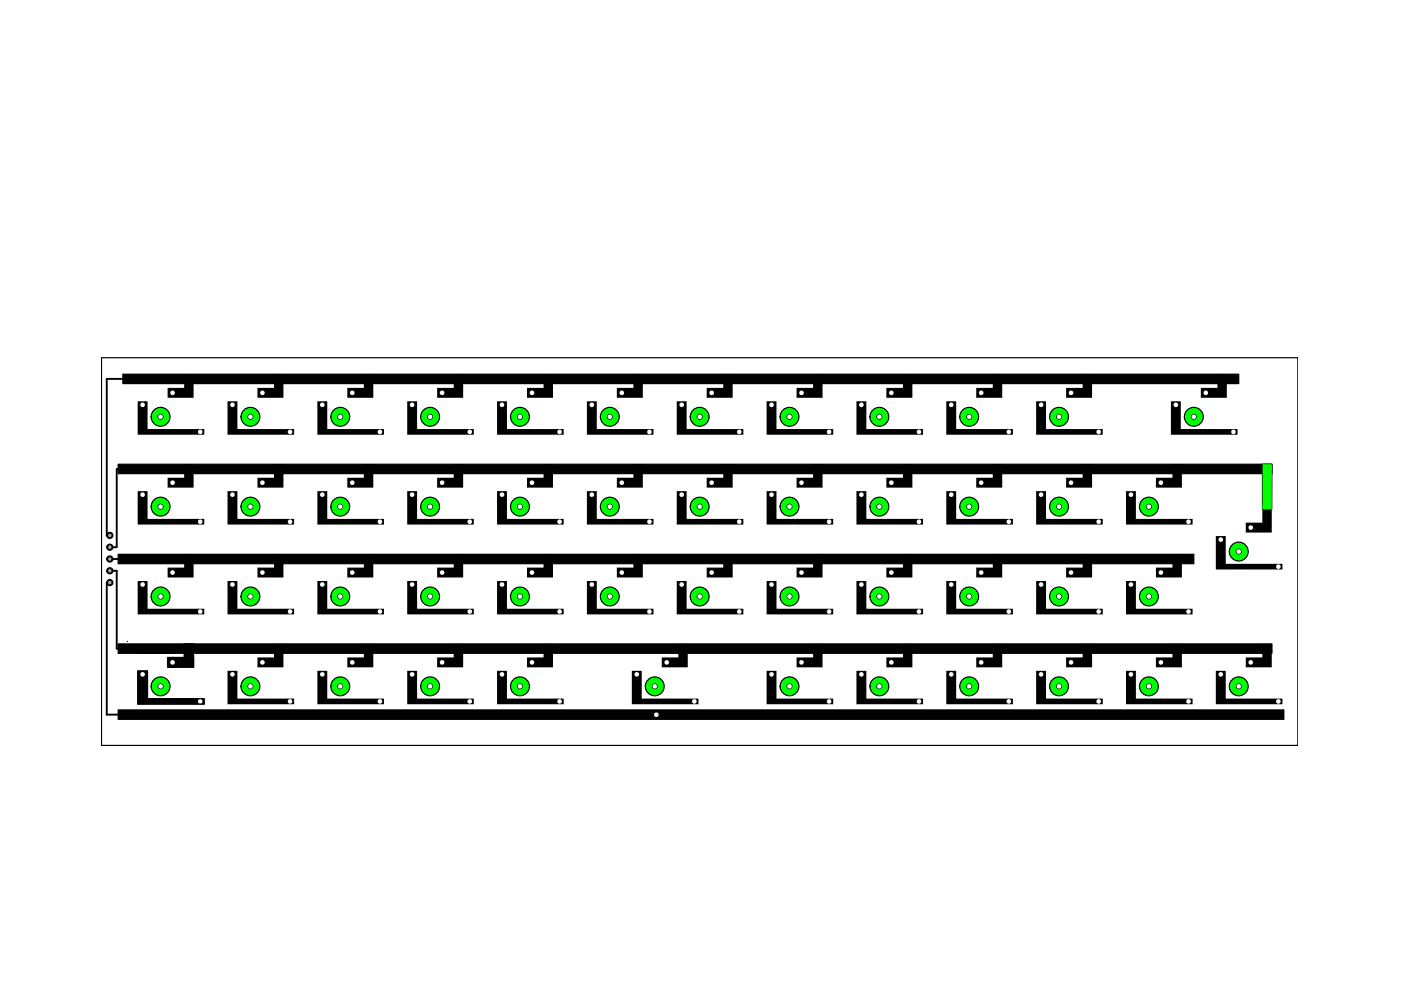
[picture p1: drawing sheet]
<svg xmlns="http://www.w3.org/2000/svg" width="297mm" height="210mm" viewBox="0 0 297 210" stroke-linecap="round" stroke-linejoin="round" font-family="sans-serif">
<path d="M26 79.3h236.6v2h-236.6zM25 117.5h228.1v2h-228.1zM25 98.4h244.7v2h-244.7zM25 136.5h244.7v2h-244.7zM35.5 139.4h3.5v-2.9h2v5h-5.5zM25 150.5h247.2v2h-247.2zM29.2 142.2h2.1v5.9h12v1.2h-14.1z" fill="#000"/>
<circle cx="34" cy="145.5" r="2" fill="#0f0"/>
<g fill="none" stroke="#000" stroke-width=".25">
<path d="M25 136.5h244.7v2h-244.7zM27 136h.1"/>
<circle cx="34" cy="145.5" r=".5"/>
<circle cx="34" cy="145.5" r="2"/>
<circle cx="36.6" cy="140.4" r="1.05"/>
<circle cx="36.6" cy="140.4" r=".5"/>
</g>
<circle cx="34" cy="145.5" r=".5" fill="#f7f7f7"/>
<g fill="none" stroke="#000" stroke-width=".25">
<path d="M29.2 138.5h7.1M41 139.4v2.1M25 150.5h247.2v2h-247.2zM272.2 150.5v2"/>
<circle cx="30.2" cy="143" r=".5"/>
<circle cx="42.4" cy="148.7" r=".5"/>
</g>
<g fill="#fff">
<circle cx="30.2" cy="143" r=".5"/>
<circle cx="36.6" cy="140.4" r=".5"/>
<circle cx="42.4" cy="148.7" r=".5"/>
</g>
<path d="M35.5 139.4h3.5v-2.9h2v5h-5.5zM29.2 142.2h2.1v5.9h12v1.2h-14.1z" fill="none" stroke="#000" stroke-width=".25"/>
<path d="M54.6 139.4h3.5v-2.9h2v5h-5.5zM48.2 142.2h2.1v5.9h12.1v1.2h-14.2z" fill="#000"/>
<circle cx="53.1" cy="145.5" r="2" fill="#0f0"/>
<g fill="none" stroke="#000" stroke-width=".25">
<circle cx="53.1" cy="145.5" r=".5"/>
<circle cx="53.1" cy="145.5" r="2"/>
</g>
<circle cx="53.1" cy="145.5" r=".5" fill="#f7f7f7"/>
<g fill="#fff">
<circle cx="49.3" cy="143" r=".5"/>
<circle cx="55.6" cy="140.4" r=".5"/>
<circle cx="61.5" cy="148.7" r=".5"/>
</g>
<path d="M73.6 139.4h3.5v-2.9h2v5h-5.5zM67.3 142.2h2.1v5.9h12v1.2h-14.1z" fill="#000"/>
<circle cx="72.1" cy="145.5" r="2" fill="#0f0"/>
<g fill="none" stroke="#000" stroke-width=".25">
<circle cx="72.1" cy="145.5" r="2"/>
<circle cx="72.1" cy="145.5" r=".5"/>
</g>
<circle cx="72.1" cy="145.5" r=".5" fill="#f7f7f7"/>
<g fill="#fff">
<circle cx="68.3" cy="143" r=".5"/>
<circle cx="74.7" cy="140.4" r=".5"/>
<circle cx="80.5" cy="148.7" r=".5"/>
</g>
<path d="M92.7 139.4h3.5v-2.9h2v5h-5.5zM86.3 142.2h2.1v5.9h12.1v1.2h-14.2z" fill="#000"/>
<circle cx="91.2" cy="145.5" r="2" fill="#0f0"/>
<g fill="none" stroke="#000" stroke-width=".25">
<circle cx="91.2" cy="145.5" r=".5"/>
<circle cx="91.2" cy="145.5" r="2"/>
</g>
<circle cx="91.2" cy="145.5" r=".5" fill="#f7f7f7"/>
<g fill="#fff">
<circle cx="87.4" cy="143" r=".5"/>
<circle cx="93.7" cy="140.4" r=".5"/>
<circle cx="99.6" cy="148.7" r=".5"/>
</g>
<path d="M111.7 139.4h3.5v-2.9h2v5h-5.5zM105.4 142.2h2.1v5.9h12v1.2h-14.1z" fill="#000"/>
<circle cx="110.2" cy="145.5" r="2" fill="#0f0"/>
<g fill="none" stroke="#000" stroke-width=".25">
<circle cx="110.2" cy="145.5" r="2"/>
<circle cx="110.2" cy="145.5" r=".5"/>
</g>
<circle cx="110.2" cy="145.5" r=".5" fill="#f7f7f7"/>
<g fill="#fff">
<circle cx="106.4" cy="143" r=".5"/>
<circle cx="112.8" cy="140.4" r=".5"/>
<circle cx="118.6" cy="148.7" r=".5"/>
</g>
<path d="M140.3 139.4h3.5v-2.9h2v5h-5.5zM134 142.2h2.1v5.9h12v1.2h-14.1z" fill="#000"/>
<circle cx="138.8" cy="145.5" r="2" fill="#0f0"/>
<g fill="none" stroke="#000" stroke-width=".25">
<circle cx="138.8" cy="145.5" r=".5"/>
<circle cx="138.8" cy="145.5" r="2"/>
</g>
<circle cx="138.8" cy="145.5" r=".5" fill="#f7f7f7"/>
<g fill="#fff">
<circle cx="135" cy="143" r=".5"/>
<circle cx="141.4" cy="140.4" r=".5"/>
<circle cx="147.2" cy="148.7" r=".5"/>
</g>
<path d="M168.9 139.4h3.5v-2.9h2v5h-5.5zM162.5 142.2h2.1v5.9h12.1v1.2h-14.2z" fill="#000"/>
<circle cx="167.4" cy="145.5" r="2" fill="#0f0"/>
<g fill="none" stroke="#000" stroke-width=".25">
<circle cx="167.4" cy="145.5" r=".5"/>
<circle cx="167.4" cy="145.5" r="2"/>
</g>
<circle cx="167.4" cy="145.5" r=".5" fill="#f7f7f7"/>
<g fill="#fff">
<circle cx="163.6" cy="143" r=".5"/>
<circle cx="169.9" cy="140.4" r=".5"/>
<circle cx="175.8" cy="148.7" r=".5"/>
</g>
<path d="M187.9 139.4h3.5v-2.9h2v5h-5.5zM181.6 142.2h2.1v5.9h12v1.2h-14.1z" fill="#000"/>
<circle cx="186.4" cy="145.5" r="2" fill="#0f0"/>
<g fill="none" stroke="#000" stroke-width=".25">
<circle cx="186.4" cy="145.5" r="2"/>
<circle cx="186.4" cy="145.5" r=".5"/>
</g>
<circle cx="186.4" cy="145.5" r=".5" fill="#f7f7f7"/>
<g fill="#fff">
<circle cx="182.6" cy="143" r=".5"/>
<circle cx="189" cy="140.4" r=".5"/>
<circle cx="194.8" cy="148.7" r=".5"/>
</g>
<path d="M207 139.4h3.5v-2.9h2v5h-5.5zM200.6 142.2h2.1v5.9h12.1v1.2h-14.2z" fill="#000"/>
<circle cx="205.5" cy="145.5" r="2" fill="#0f0"/>
<g fill="none" stroke="#000" stroke-width=".25">
<circle cx="205.5" cy="145.5" r=".5"/>
<circle cx="205.5" cy="145.5" r="2"/>
</g>
<circle cx="205.5" cy="145.5" r=".5" fill="#f7f7f7"/>
<g fill="#fff">
<circle cx="201.7" cy="143" r=".5"/>
<circle cx="208" cy="140.4" r=".5"/>
<circle cx="213.9" cy="148.7" r=".5"/>
</g>
<path d="M226 139.4h3.5v-2.9h2v5h-5.5zM219.7 142.2h2.1v5.9h12v1.2h-14.1z" fill="#000"/>
<circle cx="224.5" cy="145.5" r="2" fill="#0f0"/>
<g fill="none" stroke="#000" stroke-width=".25">
<circle cx="224.5" cy="145.5" r="2"/>
<circle cx="224.5" cy="145.5" r=".5"/>
</g>
<circle cx="224.5" cy="145.5" r=".5" fill="#f7f7f7"/>
<g fill="#fff">
<circle cx="220.7" cy="143" r=".5"/>
<circle cx="227.1" cy="140.4" r=".5"/>
<circle cx="232.9" cy="148.7" r=".5"/>
</g>
<path d="M245.1 139.4h3.5v-2.9h2v5h-5.5zM238.7 142.2h2.1v5.9h12.1v1.2h-14.2z" fill="#000"/>
<circle cx="243.6" cy="145.5" r="2" fill="#0f0"/>
<g fill="none" stroke="#000" stroke-width=".25">
<circle cx="243.6" cy="145.5" r=".5"/>
<circle cx="243.6" cy="145.5" r="2"/>
</g>
<circle cx="243.6" cy="145.5" r=".5" fill="#f7f7f7"/>
<g fill="#fff">
<circle cx="239.8" cy="143" r=".5"/>
<circle cx="246.1" cy="140.4" r=".5"/>
<circle cx="252" cy="148.7" r=".5"/>
</g>
<path d="M264.1 139.4h3.5v-2.9h2v5h-5.5zM257.8 142.2h2.1v5.9h12v1.2h-14.1z" fill="#000"/>
<circle cx="262.6" cy="145.5" r="2" fill="#0f0"/>
<g fill="none" stroke="#000" stroke-width=".25">
<circle cx="262.6" cy="145.5" r=".5"/>
<circle cx="262.6" cy="145.5" r="2"/>
</g>
<circle cx="262.6" cy="145.5" r=".5" fill="#f7f7f7"/>
<g fill="#fff">
<circle cx="258.8" cy="143" r=".5"/>
<circle cx="265.2" cy="140.4" r=".5"/>
<circle cx="271" cy="148.7" r=".5"/>
</g>
<path d="M35.5 120.3h3.5v-2.8h2v4.9h-5.5zM29.2 123.2h2.1v5.9h12v1.2h-14.1z" fill="#000"/>
<circle cx="34" cy="126.5" r="2" fill="#0f0"/>
<g fill="none" stroke="#000" stroke-width=".25">
<circle cx="34" cy="126.5" r=".5"/>
<circle cx="34" cy="126.5" r="2"/>
</g>
<circle cx="34" cy="126.5" r=".5" fill="#f7f7f7"/>
<g fill="#fff">
<circle cx="30.2" cy="123.9" r=".5"/>
<circle cx="36.6" cy="121.4" r=".5"/>
<circle cx="42.4" cy="129.7" r=".5"/>
</g>
<path d="M54.6 120.3h3.5v-2.8h2v4.9h-5.5zM48.2 123.2h2.1v5.9h12.1v1.2h-14.2z" fill="#000"/>
<circle cx="53.1" cy="126.5" r="2" fill="#0f0"/>
<g fill="none" stroke="#000" stroke-width=".25">
<circle cx="53.1" cy="126.5" r=".5"/>
<circle cx="53.1" cy="126.5" r="2"/>
</g>
<circle cx="53.1" cy="126.5" r=".5" fill="#f7f7f7"/>
<g fill="#fff">
<circle cx="49.3" cy="123.9" r=".5"/>
<circle cx="55.6" cy="121.4" r=".5"/>
<circle cx="61.5" cy="129.7" r=".5"/>
</g>
<path d="M73.6 120.3h3.5v-2.8h2v4.9h-5.5zM67.3 123.2h2.1v5.9h12v1.2h-14.1z" fill="#000"/>
<circle cx="72.1" cy="126.5" r="2" fill="#0f0"/>
<g fill="none" stroke="#000" stroke-width=".25">
<circle cx="72.1" cy="126.5" r="2"/>
<circle cx="72.1" cy="126.5" r=".5"/>
</g>
<circle cx="72.1" cy="126.5" r=".5" fill="#f7f7f7"/>
<g fill="#fff">
<circle cx="68.3" cy="123.9" r=".5"/>
<circle cx="74.7" cy="121.4" r=".5"/>
<circle cx="80.5" cy="129.7" r=".5"/>
</g>
<path d="M92.7 120.3h3.5v-2.8h2v4.9h-5.5zM86.3 123.2h2.1v5.9h12.1v1.2h-14.2z" fill="#000"/>
<circle cx="91.2" cy="126.5" r="2" fill="#0f0"/>
<g fill="none" stroke="#000" stroke-width=".25">
<circle cx="91.2" cy="126.5" r=".5"/>
<circle cx="91.2" cy="126.5" r="2"/>
</g>
<circle cx="91.2" cy="126.5" r=".5" fill="#f7f7f7"/>
<g fill="#fff">
<circle cx="87.4" cy="123.9" r=".5"/>
<circle cx="93.7" cy="121.4" r=".5"/>
<circle cx="99.6" cy="129.7" r=".5"/>
</g>
<path d="M111.7 120.3h3.5v-2.8h2v4.9h-5.5zM105.4 123.2h2.1v5.9h12v1.2h-14.1z" fill="#000"/>
<circle cx="110.2" cy="126.5" r="2" fill="#0f0"/>
<g fill="none" stroke="#000" stroke-width=".25">
<circle cx="110.2" cy="126.5" r="2"/>
<circle cx="110.2" cy="126.5" r=".5"/>
</g>
<circle cx="110.2" cy="126.5" r=".5" fill="#f7f7f7"/>
<g fill="#fff">
<circle cx="106.4" cy="123.9" r=".5"/>
<circle cx="112.8" cy="121.4" r=".5"/>
<circle cx="118.6" cy="129.7" r=".5"/>
</g>
<path d="M130.8 120.3h3.5v-2.8h2v4.9h-5.5zM124.4 123.2h2.1v5.9h12.1v1.2h-14.2z" fill="#000"/>
<circle cx="129.3" cy="126.5" r="2" fill="#0f0"/>
<g fill="none" stroke="#000" stroke-width=".25">
<circle cx="129.3" cy="126.5" r=".5"/>
<circle cx="129.3" cy="126.5" r="2"/>
</g>
<circle cx="129.3" cy="126.5" r=".5" fill="#f7f7f7"/>
<g fill="#fff">
<circle cx="125.5" cy="123.9" r=".5"/>
<circle cx="131.8" cy="121.4" r=".5"/>
<circle cx="137.7" cy="129.7" r=".5"/>
</g>
<path d="M149.8 120.3h3.5v-2.8h2v4.9h-5.5zM143.5 123.2h2.1v5.9h12v1.2h-14.1z" fill="#000"/>
<circle cx="148.3" cy="126.5" r="2" fill="#0f0"/>
<g fill="none" stroke="#000" stroke-width=".25">
<circle cx="148.3" cy="126.5" r="2"/>
<circle cx="148.3" cy="126.5" r=".5"/>
</g>
<circle cx="148.3" cy="126.5" r=".5" fill="#f7f7f7"/>
<g fill="#fff">
<circle cx="144.5" cy="123.9" r=".5"/>
<circle cx="150.9" cy="121.4" r=".5"/>
<circle cx="156.7" cy="129.7" r=".5"/>
</g>
<path d="M168.9 120.3h3.5v-2.8h2v4.9h-5.5zM162.5 123.2h2.1v5.9h12.1v1.2h-14.2z" fill="#000"/>
<circle cx="167.4" cy="126.5" r="2" fill="#0f0"/>
<g fill="none" stroke="#000" stroke-width=".25">
<circle cx="167.4" cy="126.5" r=".5"/>
<circle cx="167.4" cy="126.5" r="2"/>
</g>
<circle cx="167.4" cy="126.5" r=".5" fill="#f7f7f7"/>
<g fill="#fff">
<circle cx="163.6" cy="123.9" r=".5"/>
<circle cx="169.9" cy="121.4" r=".5"/>
<circle cx="175.8" cy="129.7" r=".5"/>
</g>
<path d="M187.9 120.3h3.5v-2.8h2v4.9h-5.5zM181.6 123.2h2.1v5.9h12v1.2h-14.1z" fill="#000"/>
<circle cx="186.4" cy="126.5" r="2" fill="#0f0"/>
<g fill="none" stroke="#000" stroke-width=".25">
<circle cx="186.4" cy="126.5" r="2"/>
<circle cx="186.4" cy="126.5" r=".5"/>
</g>
<circle cx="186.4" cy="126.5" r=".5" fill="#f7f7f7"/>
<g fill="#fff">
<circle cx="182.6" cy="123.9" r=".5"/>
<circle cx="189" cy="121.4" r=".5"/>
<circle cx="194.8" cy="129.7" r=".5"/>
</g>
<path d="M207 120.3h3.5v-2.8h2v4.9h-5.5zM200.6 123.2h2.1v5.9h12.1v1.2h-14.2z" fill="#000"/>
<circle cx="205.5" cy="126.5" r="2" fill="#0f0"/>
<g fill="none" stroke="#000" stroke-width=".25">
<circle cx="205.5" cy="126.5" r=".5"/>
<circle cx="205.5" cy="126.5" r="2"/>
</g>
<circle cx="205.5" cy="126.5" r=".5" fill="#f7f7f7"/>
<g fill="#fff">
<circle cx="201.7" cy="123.9" r=".5"/>
<circle cx="208" cy="121.4" r=".5"/>
<circle cx="213.9" cy="129.7" r=".5"/>
</g>
<path d="M226 120.3h3.5v-2.8h2v4.9h-5.5zM219.7 123.2h2.1v5.9h12v1.2h-14.1z" fill="#000"/>
<circle cx="224.5" cy="126.5" r="2" fill="#0f0"/>
<g fill="none" stroke="#000" stroke-width=".25">
<circle cx="224.5" cy="126.5" r="2"/>
<circle cx="224.5" cy="126.5" r=".5"/>
</g>
<circle cx="224.5" cy="126.5" r=".5" fill="#f7f7f7"/>
<g fill="#fff">
<circle cx="220.7" cy="123.9" r=".5"/>
<circle cx="227.1" cy="121.4" r=".5"/>
<circle cx="232.9" cy="129.7" r=".5"/>
</g>
<path d="M245.1 120.3h3.5v-2.8h2v4.9h-5.5zM238.7 123.2h2.1v5.9h12.1v1.2h-14.2z" fill="#000"/>
<circle cx="243.6" cy="126.5" r="2" fill="#0f0"/>
<g fill="none" stroke="#000" stroke-width=".25">
<circle cx="243.6" cy="126.5" r=".5"/>
<circle cx="243.6" cy="126.5" r="2"/>
</g>
<circle cx="243.6" cy="126.5" r=".5" fill="#f7f7f7"/>
<g fill="#fff">
<circle cx="239.8" cy="123.9" r=".5"/>
<circle cx="246.1" cy="121.4" r=".5"/>
<circle cx="252" cy="129.7" r=".5"/>
</g>
<path d="M264.1 110.8h3.5v-2.9h2v5h-5.5zM257.8 113.7h2.1v5.8h12v1.2h-14.1z" fill="#000"/>
<circle cx="262.6" cy="116.9" r="2" fill="#0f0"/>
<g fill="none" stroke="#000" stroke-width=".25">
<circle cx="262.6" cy="116.9" r=".5"/>
<circle cx="262.6" cy="116.9" r="2"/>
</g>
<circle cx="262.6" cy="116.9" r=".5" fill="#f7f7f7"/>
<g fill="#fff">
<circle cx="258.8" cy="114.4" r=".5"/>
<circle cx="265.2" cy="111.9" r=".5"/>
<circle cx="271" cy="120.1" r=".5"/>
</g>
<path d="M35.5 101.3h3.5v-2.9h2v5h-5.5zM29.2 104.1h2.1v5.9h12v1.2h-14.1z" fill="#000"/>
<circle cx="34" cy="107.4" r="2" fill="#0f0"/>
<g fill="none" stroke="#000" stroke-width=".25">
<circle cx="34" cy="107.4" r=".5"/>
<circle cx="34" cy="107.4" r="2"/>
</g>
<circle cx="34" cy="107.4" r=".5" fill="#f7f7f7"/>
<g fill="#fff">
<circle cx="30.2" cy="104.9" r=".5"/>
<circle cx="36.6" cy="102.3" r=".5"/>
<circle cx="42.4" cy="110.6" r=".5"/>
</g>
<path d="M54.6 101.3h3.5v-2.9h2v5h-5.5zM48.2 104.1h2.1v5.9h12.1v1.2h-14.2z" fill="#000"/>
<circle cx="53.1" cy="107.4" r="2" fill="#0f0"/>
<g fill="none" stroke="#000" stroke-width=".25">
<circle cx="53.1" cy="107.4" r=".5"/>
<circle cx="53.1" cy="107.4" r="2"/>
</g>
<circle cx="53.1" cy="107.4" r=".5" fill="#f7f7f7"/>
<g fill="#fff">
<circle cx="49.3" cy="104.9" r=".5"/>
<circle cx="55.6" cy="102.3" r=".5"/>
<circle cx="61.5" cy="110.6" r=".5"/>
</g>
<path d="M73.6 101.3h3.5v-2.9h2v5h-5.5zM67.3 104.1h2.1v5.9h12v1.2h-14.1z" fill="#000"/>
<circle cx="72.1" cy="107.4" r="2" fill="#0f0"/>
<g fill="none" stroke="#000" stroke-width=".25">
<circle cx="72.1" cy="107.4" r="2"/>
<circle cx="72.1" cy="107.4" r=".5"/>
</g>
<circle cx="72.1" cy="107.4" r=".5" fill="#f7f7f7"/>
<g fill="#fff">
<circle cx="68.3" cy="104.9" r=".5"/>
<circle cx="74.7" cy="102.3" r=".5"/>
<circle cx="80.5" cy="110.6" r=".5"/>
</g>
<path d="M92.7 101.3h3.5v-2.9h2v5h-5.5zM86.3 104.1h2.1v5.9h12.1v1.2h-14.2z" fill="#000"/>
<circle cx="91.2" cy="107.4" r="2" fill="#0f0"/>
<g fill="none" stroke="#000" stroke-width=".25">
<circle cx="91.2" cy="107.4" r=".5"/>
<circle cx="91.2" cy="107.4" r="2"/>
</g>
<circle cx="91.2" cy="107.4" r=".5" fill="#f7f7f7"/>
<g fill="#fff">
<circle cx="87.4" cy="104.9" r=".5"/>
<circle cx="93.7" cy="102.3" r=".5"/>
<circle cx="99.6" cy="110.6" r=".5"/>
</g>
<path d="M111.7 101.3h3.5v-2.9h2v5h-5.5zM105.4 104.1h2.1v5.9h12v1.2h-14.1z" fill="#000"/>
<circle cx="110.2" cy="107.4" r="2" fill="#0f0"/>
<g fill="none" stroke="#000" stroke-width=".25">
<circle cx="110.2" cy="107.4" r="2"/>
<circle cx="110.2" cy="107.4" r=".5"/>
</g>
<circle cx="110.2" cy="107.4" r=".5" fill="#f7f7f7"/>
<g fill="#fff">
<circle cx="106.4" cy="104.9" r=".5"/>
<circle cx="112.8" cy="102.3" r=".5"/>
<circle cx="118.6" cy="110.6" r=".5"/>
</g>
<path d="M130.8 101.3h3.5v-2.9h2v5h-5.5zM124.4 104.1h2.1v5.9h12.1v1.2h-14.2z" fill="#000"/>
<circle cx="129.3" cy="107.4" r="2" fill="#0f0"/>
<g fill="none" stroke="#000" stroke-width=".25">
<circle cx="129.3" cy="107.4" r=".5"/>
<circle cx="129.3" cy="107.4" r="2"/>
</g>
<circle cx="129.3" cy="107.4" r=".5" fill="#f7f7f7"/>
<g fill="#fff">
<circle cx="125.5" cy="104.9" r=".5"/>
<circle cx="131.8" cy="102.3" r=".5"/>
<circle cx="137.7" cy="110.6" r=".5"/>
</g>
<path d="M149.8 101.3h3.5v-2.9h2v5h-5.5zM143.5 104.1h2.1v5.9h12v1.2h-14.1z" fill="#000"/>
<circle cx="148.3" cy="107.4" r="2" fill="#0f0"/>
<g fill="none" stroke="#000" stroke-width=".25">
<circle cx="148.3" cy="107.4" r="2"/>
<circle cx="148.3" cy="107.4" r=".5"/>
</g>
<circle cx="148.3" cy="107.4" r=".5" fill="#f7f7f7"/>
<g fill="#fff">
<circle cx="144.5" cy="104.9" r=".5"/>
<circle cx="150.9" cy="102.3" r=".5"/>
<circle cx="156.7" cy="110.6" r=".5"/>
</g>
<path d="M168.9 101.3h3.5v-2.9h2v5h-5.5zM162.5 104.1h2.1v5.9h12.1v1.2h-14.2z" fill="#000"/>
<circle cx="167.4" cy="107.4" r="2" fill="#0f0"/>
<g fill="none" stroke="#000" stroke-width=".25">
<circle cx="167.4" cy="107.4" r=".5"/>
<circle cx="167.4" cy="107.4" r="2"/>
</g>
<circle cx="167.4" cy="107.4" r=".5" fill="#f7f7f7"/>
<g fill="#fff">
<circle cx="163.6" cy="104.9" r=".5"/>
<circle cx="169.9" cy="102.3" r=".5"/>
<circle cx="175.8" cy="110.6" r=".5"/>
</g>
<path d="M187.9 101.3h3.5v-2.9h2v5h-5.5zM181.6 104.1h2.1v5.9h12v1.2h-14.1z" fill="#000"/>
<circle cx="186.4" cy="107.4" r="2" fill="#0f0"/>
<g fill="none" stroke="#000" stroke-width=".25">
<circle cx="186.4" cy="107.4" r="2"/>
<circle cx="186.4" cy="107.4" r=".5"/>
</g>
<circle cx="186.4" cy="107.4" r=".5" fill="#f7f7f7"/>
<g fill="#fff">
<circle cx="182.6" cy="104.9" r=".5"/>
<circle cx="189" cy="102.3" r=".5"/>
<circle cx="194.8" cy="110.6" r=".5"/>
</g>
<path d="M207 101.3h3.5v-2.9h2v5h-5.5zM200.6 104.1h2.1v5.9h12.1v1.2h-14.2z" fill="#000"/>
<circle cx="205.5" cy="107.4" r="2" fill="#0f0"/>
<g fill="none" stroke="#000" stroke-width=".25">
<circle cx="205.5" cy="107.4" r=".5"/>
<circle cx="205.5" cy="107.4" r="2"/>
</g>
<circle cx="205.5" cy="107.4" r=".5" fill="#f7f7f7"/>
<g fill="#fff">
<circle cx="201.7" cy="104.9" r=".5"/>
<circle cx="208" cy="102.3" r=".5"/>
<circle cx="213.9" cy="110.6" r=".5"/>
</g>
<path d="M226 101.3h3.5v-2.9h2v5h-5.5zM219.7 104.1h2.1v5.9h12v1.2h-14.1z" fill="#000"/>
<circle cx="224.5" cy="107.4" r="2" fill="#0f0"/>
<g fill="none" stroke="#000" stroke-width=".25">
<circle cx="224.5" cy="107.4" r="2"/>
<circle cx="224.5" cy="107.4" r=".5"/>
</g>
<circle cx="224.5" cy="107.4" r=".5" fill="#f7f7f7"/>
<g fill="#fff">
<circle cx="220.7" cy="104.9" r=".5"/>
<circle cx="227.1" cy="102.3" r=".5"/>
<circle cx="232.9" cy="110.6" r=".5"/>
</g>
<path d="M245.1 101.3h3.5v-2.9h2v5h-5.5zM238.7 104.1h2.1v5.9h12.1v1.2h-14.2z" fill="#000"/>
<circle cx="243.6" cy="107.4" r="2" fill="#0f0"/>
<g fill="none" stroke="#000" stroke-width=".25">
<circle cx="243.6" cy="107.4" r=".5"/>
<circle cx="243.6" cy="107.4" r="2"/>
</g>
<circle cx="243.6" cy="107.4" r=".5" fill="#f7f7f7"/>
<g fill="#fff">
<circle cx="239.8" cy="104.9" r=".5"/>
<circle cx="246.1" cy="102.3" r=".5"/>
<circle cx="252" cy="110.6" r=".5"/>
</g>
<path d="M35.5 82.2h3.5v-2.8h2v4.9h-5.5zM29.2 85.1h2.1v5.9h12v1.2h-14.1z" fill="#000"/>
<circle cx="34" cy="88.4" r="2" fill="#0f0"/>
<g fill="none" stroke="#000" stroke-width=".25">
<circle cx="34" cy="88.4" r=".5"/>
<circle cx="34" cy="88.4" r="2"/>
</g>
<circle cx="34" cy="88.4" r=".5" fill="#f7f7f7"/>
<g fill="#fff">
<circle cx="30.2" cy="85.8" r=".5"/>
<circle cx="36.6" cy="83.3" r=".5"/>
<circle cx="42.4" cy="91.6" r=".5"/>
</g>
<path d="M54.6 82.2h3.5v-2.8h2v4.9h-5.5zM48.2 85.1h2.1v5.9h12.1v1.2h-14.2z" fill="#000"/>
<circle cx="53.1" cy="88.4" r="2" fill="#0f0"/>
<g fill="none" stroke="#000" stroke-width=".25">
<circle cx="53.1" cy="88.4" r=".5"/>
<circle cx="53.1" cy="88.4" r="2"/>
</g>
<circle cx="53.1" cy="88.4" r=".5" fill="#f7f7f7"/>
<g fill="#fff">
<circle cx="49.3" cy="85.8" r=".5"/>
<circle cx="55.6" cy="83.3" r=".5"/>
<circle cx="61.5" cy="91.6" r=".5"/>
</g>
<path d="M73.6 82.2h3.5v-2.8h2v4.9h-5.5zM67.3 85.1h2.1v5.9h12v1.2h-14.1z" fill="#000"/>
<circle cx="72.1" cy="88.4" r="2" fill="#0f0"/>
<g fill="none" stroke="#000" stroke-width=".25">
<circle cx="72.1" cy="88.4" r="2"/>
<circle cx="72.1" cy="88.4" r=".5"/>
</g>
<circle cx="72.1" cy="88.4" r=".5" fill="#f7f7f7"/>
<g fill="#fff">
<circle cx="68.3" cy="85.8" r=".5"/>
<circle cx="74.7" cy="83.3" r=".5"/>
<circle cx="80.5" cy="91.6" r=".5"/>
</g>
<path d="M92.7 82.2h3.5v-2.8h2v4.9h-5.5zM86.3 85.1h2.1v5.9h12.1v1.2h-14.2z" fill="#000"/>
<circle cx="91.2" cy="88.4" r="2" fill="#0f0"/>
<g fill="none" stroke="#000" stroke-width=".25">
<circle cx="91.2" cy="88.4" r=".5"/>
<circle cx="91.2" cy="88.4" r="2"/>
</g>
<circle cx="91.2" cy="88.4" r=".5" fill="#f7f7f7"/>
<g fill="#fff">
<circle cx="87.4" cy="85.8" r=".5"/>
<circle cx="93.7" cy="83.3" r=".5"/>
<circle cx="99.6" cy="91.6" r=".5"/>
</g>
<path d="M111.7 82.2h3.5v-2.8h2v4.9h-5.5zM105.4 85.1h2.1v5.9h12v1.2h-14.1z" fill="#000"/>
<circle cx="110.2" cy="88.4" r="2" fill="#0f0"/>
<g fill="none" stroke="#000" stroke-width=".25">
<circle cx="110.2" cy="88.4" r="2"/>
<circle cx="110.2" cy="88.4" r=".5"/>
</g>
<circle cx="110.2" cy="88.4" r=".5" fill="#f7f7f7"/>
<g fill="#fff">
<circle cx="106.4" cy="85.8" r=".5"/>
<circle cx="112.8" cy="83.3" r=".5"/>
<circle cx="118.6" cy="91.6" r=".5"/>
</g>
<path d="M130.8 82.2h3.5v-2.8h2v4.9h-5.5zM124.4 85.1h2.1v5.9h12.1v1.2h-14.2z" fill="#000"/>
<circle cx="129.3" cy="88.4" r="2" fill="#0f0"/>
<g fill="none" stroke="#000" stroke-width=".25">
<circle cx="129.3" cy="88.4" r=".5"/>
<circle cx="129.3" cy="88.4" r="2"/>
</g>
<circle cx="129.3" cy="88.4" r=".5" fill="#f7f7f7"/>
<g fill="#fff">
<circle cx="125.5" cy="85.8" r=".5"/>
<circle cx="131.8" cy="83.3" r=".5"/>
<circle cx="137.7" cy="91.6" r=".5"/>
</g>
<path d="M149.8 82.2h3.5v-2.8h2v4.9h-5.5zM143.5 85.1h2.1v5.9h12v1.2h-14.1z" fill="#000"/>
<circle cx="148.3" cy="88.4" r="2" fill="#0f0"/>
<g fill="none" stroke="#000" stroke-width=".25">
<circle cx="148.3" cy="88.4" r="2"/>
<circle cx="148.3" cy="88.4" r=".5"/>
</g>
<circle cx="148.3" cy="88.4" r=".5" fill="#f7f7f7"/>
<g fill="#fff">
<circle cx="144.5" cy="85.8" r=".5"/>
<circle cx="150.9" cy="83.3" r=".5"/>
<circle cx="156.7" cy="91.6" r=".5"/>
</g>
<path d="M168.9 82.2h3.5v-2.8h2v4.9h-5.5zM162.5 85.1h2.1v5.9h12.1v1.2h-14.2z" fill="#000"/>
<circle cx="167.4" cy="88.4" r="2" fill="#0f0"/>
<g fill="none" stroke="#000" stroke-width=".25">
<circle cx="167.4" cy="88.4" r=".5"/>
<circle cx="167.4" cy="88.4" r="2"/>
</g>
<circle cx="167.4" cy="88.4" r=".5" fill="#f7f7f7"/>
<g fill="#fff">
<circle cx="163.6" cy="85.8" r=".5"/>
<circle cx="169.9" cy="83.3" r=".5"/>
<circle cx="175.8" cy="91.6" r=".5"/>
</g>
<path d="M187.9 82.2h3.5v-2.8h2v4.9h-5.5zM181.6 85.1h2.1v5.9h12v1.2h-14.1z" fill="#000"/>
<circle cx="186.4" cy="88.4" r="2" fill="#0f0"/>
<g fill="none" stroke="#000" stroke-width=".25">
<circle cx="186.4" cy="88.4" r="2"/>
<circle cx="186.4" cy="88.4" r=".5"/>
</g>
<circle cx="186.4" cy="88.4" r=".5" fill="#f7f7f7"/>
<g fill="#fff">
<circle cx="182.6" cy="85.8" r=".5"/>
<circle cx="189" cy="83.3" r=".5"/>
<circle cx="194.8" cy="91.6" r=".5"/>
</g>
<path d="M207 82.2h3.5v-2.8h2v4.9h-5.5zM200.6 85.1h2.1v5.9h12.1v1.2h-14.2z" fill="#000"/>
<circle cx="205.5" cy="88.4" r="2" fill="#0f0"/>
<g fill="none" stroke="#000" stroke-width=".25">
<circle cx="205.5" cy="88.4" r=".5"/>
<circle cx="205.5" cy="88.4" r="2"/>
</g>
<circle cx="205.5" cy="88.4" r=".5" fill="#f7f7f7"/>
<g fill="#fff">
<circle cx="201.7" cy="85.8" r=".5"/>
<circle cx="208" cy="83.3" r=".5"/>
<circle cx="213.9" cy="91.6" r=".5"/>
</g>
<path d="M226 82.2h3.5v-2.8h2v4.9h-5.5zM219.7 85.1h2.1v5.9h12v1.2h-14.1z" fill="#000"/>
<circle cx="224.5" cy="88.4" r="2" fill="#0f0"/>
<g fill="none" stroke="#000" stroke-width=".25">
<circle cx="224.5" cy="88.4" r="2"/>
<circle cx="224.5" cy="88.4" r=".5"/>
</g>
<circle cx="224.5" cy="88.4" r=".5" fill="#f7f7f7"/>
<g fill="#fff">
<circle cx="220.7" cy="85.8" r=".5"/>
<circle cx="227.1" cy="83.3" r=".5"/>
<circle cx="232.9" cy="91.6" r=".5"/>
</g>
<path d="M254.6 82.2h3.5v-2.8h2v4.9h-5.5zM248.3 85.1h2.1v5.9h12v1.2h-14.1z" fill="#000"/>
<circle cx="253.1" cy="88.4" r="2" fill="#0f0"/>
<g fill="none" stroke="#000" stroke-width=".25">
<circle cx="253.1" cy="88.4" r=".5"/>
<circle cx="253.1" cy="88.4" r="2"/>
</g>
<circle cx="253.1" cy="88.4" r=".5" fill="#f7f7f7"/>
<g fill="#fff">
<circle cx="249.3" cy="85.8" r=".5"/>
<circle cx="255.7" cy="83.3" r=".5"/>
<circle cx="261.5" cy="91.6" r=".5"/>
</g>
<path d="M26 79.3h236.6v2h-236.6zM25 98.4h244.7v2h-244.7zM267.7 98.4h2l-.1 9.6h-1.9zM25 117.5h228.1v2h-228.1z" fill="none" stroke="#000" stroke-width=".25"/>
<path d="M267.7 98.4h2l-.1 9.6h-1.9z" fill="#0f0"/>
<circle cx="139.2" cy="151.5" r=".5" fill="none" stroke="#000" stroke-width=".25"/>
<circle cx="139.2" cy="151.5" r=".5" fill="#f7f7f7"/>
<path d="M21.5 75.8h253.7v82.2h-253.7z" fill="none" stroke="#000" stroke-width=".25"/>
<circle cx="23.3" cy="123.5" r=".65" fill="#7f7fff"/>
<g fill="none" stroke="#000" stroke-width=".25">
<circle cx="23.3" cy="123.5" r=".5"/>
<circle cx="23.3" cy="123.5" r=".65"/>
</g>
<circle cx="23.3" cy="121" r=".65" fill="#7f7fff"/>
<g fill="none" stroke="#000" stroke-width=".25">
<circle cx="23.3" cy="121" r=".5"/>
<circle cx="23.3" cy="121" r=".65"/>
</g>
<circle cx="23.3" cy="118.5" r=".65" fill="#7f7fff"/>
<g fill="none" stroke="#000" stroke-width=".25">
<circle cx="23.3" cy="118.5" r=".5"/>
<circle cx="23.3" cy="118.5" r=".65"/>
</g>
<circle cx="23.3" cy="116" r=".65" fill="#7f7fff"/>
<g fill="none" stroke="#000" stroke-width=".25">
<circle cx="23.3" cy="116" r=".5"/>
<circle cx="23.3" cy="116" r=".65"/>
</g>
<circle cx="23.3" cy="113.5" r=".65" fill="#7f7fff"/>
<g fill="none" stroke="#000" stroke-width=".25">
<circle cx="23.3" cy="113.5" r=".5"/>
<circle cx="23.3" cy="113.5" r=".65"/>
</g>
<path d="M25 99.5h-.3v16.5h-.8M26 80.3h-3.4v33.2M23.8 118.5h1.2M22.6 123.5v28h2.4M23.9 121h.8v16.5h.3" fill="none" stroke="#000" stroke-width=".4"/>
</svg>
